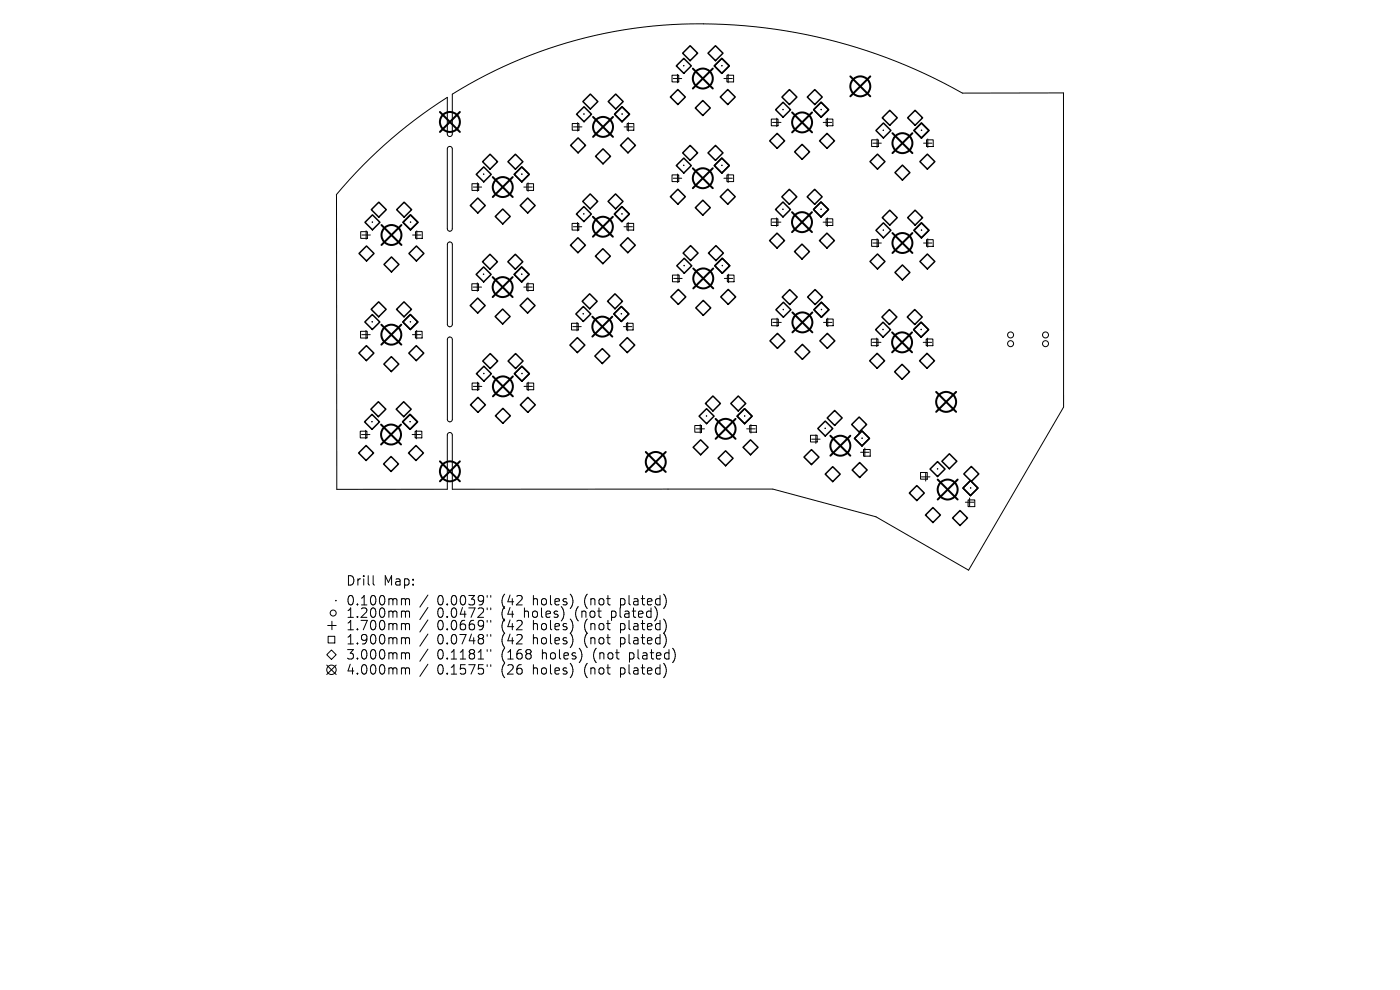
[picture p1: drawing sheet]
<svg xmlns="http://www.w3.org/2000/svg" width="297mm" height="210mm" viewBox="0 0 297 210" stroke-linecap="round" stroke-linejoin="round" font-family="sans-serif">
<defs><g id="words">
<g font-size="2.8">
<text x="73.3" y="124.5">Drill</text>
<text x="81.3" y="124.5">Map:</text>
<text x="73.3" y="128.7">0.100mm</text>
<text x="73.3" y="131.3">1.200mm</text>
<text x="92.8" y="128.7">0.0039&quot;</text>
<text x="92.8" y="131.3">0.0472&quot;</text>
<text x="106.5" y="128.7">(42</text>
<text x="106.5" y="131.3">(4</text>
<text x="111.4" y="131.3">holes)</text>
<text x="113.4" y="128.7">holes)</text>
<text x="122.5" y="131.3">(not</text>
<text x="124.4" y="128.7">(not</text>
<text x="130.3" y="131.3">plated)</text>
<text x="132.2" y="128.7">plated)</text>
<text x="73.3" y="134">1.700mm</text>
<text x="73.3" y="137">1.900mm</text>
<text x="92.8" y="134">0.0669&quot;</text>
<text x="92.8" y="137">0.0748&quot;</text>
<text x="106.5" y="134">(42</text>
<text x="106.5" y="137">(42</text>
<text x="113.4" y="134">holes)</text>
<text x="113.4" y="137">holes)</text>
<text x="124.4" y="134">(not</text>
<text x="124.4" y="137">(not</text>
<text x="132.2" y="134">plated)</text>
<text x="132.2" y="137">plated)</text>
<text x="73.3" y="140.2">3.000mm</text>
<text x="73.3" y="143.4">4.000mm</text>
<text x="92.8" y="140.2">0.1181&quot;</text>
<text x="92.8" y="143.4">0.1575&quot;</text>
<text x="106.5" y="140.2">(168</text>
<text x="106.5" y="143.4">(26</text>
<text x="113.4" y="143.4">holes)</text>
<text x="115.3" y="140.2">holes)</text>
<text x="124.4" y="143.4">(not</text>
<text x="126.3" y="140.2">(not</text>
<text x="132.2" y="143.4">plated)</text>
<text x="134.1" y="140.2">plated)</text>
</g>
</g></defs>
<g fill="none" stroke="#000" stroke-width=".21">
<path d="M142.6 16h1.4v1.4h-1.4zM142.8 16.7h1.8M143.7 15.8v1.8M145 13.9l.1 .1M145.1 13.9l-.1 .1M153.1 13.9l.1 .1M153.2 13.9l-.1 .1M153.6 16.7h1.8M154.2 16h1.4v1.4h-1.4zM154.5 15.8v1.8M77 35.1a101.4 101.4 0 0 1 17.9-14.4v7.7a.53 .53 0 0 0 .5 .6 .53 .53 0 0 0 .6-.6v-8.4a100.4 100.4 0 0 1 68.6-13.8 113.1 113.1 0 0 1 39.6 13.6l21.4-.1v66.7l-20.1 34.6-19.7-11.4-21.8-5.8h-68v-11.5a.53 .53 0 0 0-.6-.6 .53 .53 0 0 0-.5 .6v11.5h-23.4l-.1-62.5zM95.1 31.2a.53 .53 0 0 1 .5-.1 .53 .53 0 0 1 .4 .5v16.9a.53 .53 0 0 1-.6 .6 .53 .53 0 0 1-.5-.6v-16.9z"/>
<path d="M100.1 39h1.4v1.4h-1.4zM100.4 39.7h1.8M101.3 38.8v1.8M102.6 36.9l.1 .1M102.7 36.9l-.1 .1M110.6 36.9l.2 .1M110.8 36.9l-.2 .1M111.1 39.7h1.8M111.8 39h1.4v1.4h-1.4zM112 38.8v1.8M121.4 26.2h1.4v1.4h-1.4zM121.7 26.9h1.8"/>
<path d="M122.6 26v1.8M123.8 24.1l.1 .1M123.9 24.1l-.1 .1M131.9 24.1l.1 .1M132 24.1l-.1 .1M132.4 26.9h1.8M133 26.2h1.5v1.4h-1.5zM133.3 26v1.8M142.6 37.1h1.4v1.4h-1.4zM142.8 37.8h1.8M143.7 36.9v1.8M145 35l.1 .1"/>
<path d="M145.1 35l-.1 .1M153.1 35l.1 .1M153.2 35l-.1 .1M153.6 37.8h1.8M154.2 37.1h1.4v1.4h-1.4zM154.5 36.9v1.8M163.6 25.3h1.5v1.4h-1.5zM163.9 26h1.8M164.8 25.1v1.8M166.1 23.2l.1 .1M166.2 23.2l-.1 .1M174.2 23.2l.1 .1"/>
<path d="M174.3 23.2l-.1 .1M174.6 26h1.8M175.3 25.3h1.4v1.4h-1.4zM175.5 25.1v1.8M184.9 29.7h1.4v1.4h-1.4zM185.2 30.4h1.8M186.1 29.5v1.8M187.3 27.6l.2 .1M187.5 27.6l-.2 .1M195.4 27.6l.1 .1M195.5 27.6l-.1 .1M195.9 30.4h1.8"/>
<path d="M196.6 29.7h1.4v1.4h-1.4zM196.8 29.5v1.8M76.5 49.1h1.4v1.5h-1.4zM76.8 49.9h1.8M77.7 49v1.8M78.9 47.1l.2 .1M79.1 47.1l-.2 .1M87 47.1l.2 .1M87.2 47.1l-.2 .1M87.5 49.9h1.8M88.2 49.1h1.4v1.5h-1.4zM88.4 49v1.8"/>
<path d="M95.1 51.5a.53 .53 0 0 1 .6-.1 .53 .53 0 0 1 .3 .5v16.9a.53 .53 0 0 1-.6 .5 .53 .53 0 0 1-.5-.5v-16.9zM102.5 58.1l.1 .1M102.6 58.1l-.1 .1M110.6 58.1l.1 .1M110.7 58.1l-.1 .1M121.4 47.4h1.4v1.4h-1.4zM121.6 48.1h1.8M122.5 47.2v1.8M123.8 45.3l.1 .1M123.9 45.3l-.1 .1M131.9 45.3l.1 .1M132 45.3l-.1 .1"/>
<path d="M132.4 48.1h1.8M133 47.4h1.4v1.4h-1.4zM133.3 47.2v1.8M142.7 58.4h1.4v1.4h-1.4zM142.9 59.1h1.8M143.8 58.2v1.8M145.1 56.3l.1 .1M145.2 56.3l-.1 .1M153.2 56.3l.1 .1M153.3 56.3l-.1 .1M153.7 59.1h1.8M154.3 58.4h1.4v1.4h-1.4z"/>
<path d="M154.6 58.2v1.8M163.6 46.4h1.4v1.4h-1.4zM163.9 47.1h1.8M164.8 46.2v1.8M166 44.3l.1 .1M166.1 44.3l-.1 .1M174.1 44.3l.1 .1M174.2 44.3l-.1 .1M174.6 47.1h1.8M175.2 46.4h1.5v1.4h-1.5zM175.5 46.2v1.8M184.9 50.8h1.4v1.5h-1.4z"/>
<path d="M185.2 51.5h1.8M186.1 50.6v1.8M187.3 48.8l.2 .1M187.5 48.8l-.2 .1M195.4 48.8l.1 .1M195.5 48.8l-.1 .1M195.9 51.5h1.8M196.6 50.8h1.4v1.5h-1.4zM196.8 50.6v1.8M76.5 70.3h1.4v1.4h-1.4zM76.7 71h1.8M77.6 70.1v1.8"/>
<path d="M78.9 68.2l.1 .1M79 68.2l-.1 .1M87 68.2l.1 .1M87.1 68.2l-.1 .1M87.5 71h1.8M88.1 70.3h1.5v1.4h-1.5zM88.4 70.1v1.8M95.1 71.6a.53 .53 0 0 1 .6-.1 .53 .53 0 0 1 .3 .5v17a.53 .53 0 0 1-.6 .5 .53 .53 0 0 1-.5-.5v-17zM100.1 60.2h1.4v1.4h-1.4zM100.4 60.9h1.8M101.3 60v1.8M102.6 79.2l.1 .1"/>
<path d="M102.7 79.2l-.1 .1M110.7 79.2l.1 .1M110.8 79.2l-.1 .1M111.1 60.9h1.8M111.7 60.2h1.5v1.4h-1.5zM112 60v1.8M121.2 68.6h1.5v1.4h-1.5zM121.5 69.3h1.8M122.4 68.4v1.8M123.7 66.5l.1 .1M123.8 66.5l-.1 .1M131.8 66.5l.1 .1"/>
<path d="M131.9 66.5l-.1 .1M132.3 69.3h1.8M132.9 68.6h1.4v1.4h-1.4zM133.2 68.4v1.8M163.7 67.7h1.4v1.4h-1.4zM163.9 68.4h1.8M164.8 67.5v1.8M166.1 65.6l.1 .1M166.2 65.6l-.1 .1M174.2 65.6l.1 .1M174.3 65.6l-.1 .1M174.7 68.4h1.8"/>
<path d="M175.3 67.7h1.5v1.4h-1.5zM175.6 67.5v1.8M184.8 71.9h1.5v1.4h-1.5zM185.1 72.6h1.8M186 71.7v1.8M187.3 69.8l.1 .1M187.4 69.8l-.1 .1M195.4 69.8l.1 .1M195.5 69.8l-.1 .1M195.8 72.6h1.8M196.5 71.9h1.4v1.4h-1.4zM196.7 71.7v1.8"/>
<path d="M76.4 91.5h1.4v1.4h-1.4zM76.7 92.2h1.8M77.6 91.3v1.8M78.9 89.4l.1 .1M79 89.4l-.1 .1M87 89.4l.1 .1M87.1 89.4l-.1 .1M87.4 92.2h1.8M88.1 91.5h1.4v1.4h-1.4zM88.3 91.3v1.8M100.2 81.3h1.4v1.4h-1.4zM100.4 82h1.8"/>
<path d="M101.3 81.1v1.8M111.2 82h1.8M111.8 81.3h1.4v1.4h-1.4zM112.1 81.1v1.8M147.4 90.3h1.4v1.4h-1.4zM147.7 91h1.8M148.6 90.1v1.8M149.8 88.2l.1 .1M149.9 88.2l-.1 .1M157.9 88.2l.1 .1M158 88.2l-.1 .1M158.4 91h1.8"/>
<path d="M159 90.3h1.5v1.4h-1.5zM159.3 90.1v1.8M171.9 92.3h1.5v1.5h-1.5zM172.2 93.2h1.8M173.1 92.3v1.8M175 90.8l.1 .1M175.1 90.8l-.1 .1M182.6 95.9h1.8M182.8 92.9l.1 .1M182.9 92.9l-.1 .1M183.2 95.3h1.4v1.5h-1.4zM183.5 95v1.8"/>
<path d="M198.8 99.4l.2 .1M199 99.4l-.2 .1M195.3 100.2h1.4v1.4h-1.4zM195.5 101.2h1.8M196.4 100.3v1.8M204.8 106.5h1.8M205.4 106h1.4v1.5h-1.4zM205.7 105.6v1.8M205.9 103.5l.1 .1M206 103.5l-.1 .1M69.3 138.9l1-1 1 1-1 1zM69.5 132.7h1.8"/>
<path d="M69.6 135h1.4v1.4h-1.4zM70.4 131.8v1.8M71.2 127.4l.1 .1M71.3 127.4l-.1 .1M79.2 122.1v1.7l.2 .3M85.4 127l.5 .1 .1 .2M85.4 129.6h.3l.3 .3M85.4 132.3h.3l.3 .3M85.4 135.3h.3l.3 .3M85.4 138.5l.5 .1 .1 .2M86 127.3l.3-.3 .5 .1 .1 1.2M86 127.3v1"/>
<path d="M86 129.9v1.1M86 132.6v1M86 135.6v1M86 138.8v1M86 129.9l.3-.3 .5 .1 .1 1.3M86 132.6l.3-.3 .5 .1 .1 1.2M86 135.6l.3-.3 .5 .1 .1 1.2M86 138.8l.3-.3 .5 .1 .1 1.2M90.8 126.2l-1.7 2.6M90.8 128.9l-1.7 2.5M90.8 131.5l-1.7 2.6M90.8 134.5l-1.7 2.6"/>
<path d="M90.8 137.7l-1.7 2.6M103.4 126.3v.4M103.4 129v.3M103.4 131.6v.4M103.4 134.6v.4M103.4 137.8v.4M104.1 126.3v.4M104.1 129v.3M104.1 131.6v.4M104.1 134.6v.4M104.1 137.8v.4M69.3 141.1l2 2"/>
<path d="M71.3 141.1l-2 2M85.4 141.7h.3l.3 .3M86 142v1M86 142l.3-.3 .5 .1 .1 1.2M90.8 140.9l-1.7 2.6M103.4 141v.4M104.1 141v.4"/>
<circle cx="214.4" cy="71.1" r=".64"/>
<circle cx="214.4" cy="72.9" r=".64"/>
<circle cx="221.8" cy="71.1" r=".63"/>
<circle cx="221.8" cy="72.9" r=".64"/>
<circle cx="70.7" cy="130" r=".64"/>
<circle cx="70.3" cy="142.1" r="1"/>
</g>
<g fill="none" stroke="#000" stroke-width=".32">
<path d="M125.2 20l1.6 1.5-1.6 1.6-1.5-1.6zM143.5 14l1.6-1.6 1.6 1.6-1.6 1.6zM146.4 9.7l1.6 1.6-1.6 1.6-1.6-1.6zM150.2 11.3l1.6-1.6 1.6 1.6-1.6 1.6zM153.1 12.4l1.6 1.6-1.6 1.6-1.6-1.6zM154.4 19l1.6 1.6-1.6 1.6-1.6-1.6zM167.5 19l1.6 1.6-1.6 1.6-1.6-1.6zM172.8 19l1.6 1.6-1.6 1.6-1.5-1.6zM102.4 34.3l1.6-1.6 1.6 1.6-1.6 1.6zM102.6 35.4l1.6 1.6-1.6 1.6-1.6-1.6zM107.8 34.3l1.5-1.6 1.6 1.6-1.6 1.6zM109.1 37l1.6-1.6 1.6 1.6-1.6 1.6z"/>
<path d="M122.3 24.2l1.6-1.6 1.6 1.6-1.6 1.6zM122.6 29.2l1.6 1.6-1.6 1.6-1.6-1.6zM126.3 33.2l1.6-1.6 1.6 1.6-1.6 1.6zM129 21.5l1.6-1.5 1.6 1.5-1.6 1.6zM130.4 24.2l1.6-1.6 1.5 1.6-1.5 1.6zM133.2 29.2l1.6 1.6-1.6 1.6-1.6-1.6zM142.2 20.6l1.6-1.6 1.6 1.6-1.6 1.6zM145.1 33.5l1.6 1.6-1.6 1.6-1.6-1.6zM146.4 30.8l1.6 1.6-1.6 1.6-1.6-1.6zM149.1 21.3l1.6 1.6-1.6 1.6-1.6-1.6zM150.2 32.4l1.6-1.6 1.6 1.6-1.6 1.6zM153.1 33.5l1.6 1.6-1.6 1.6-1.6-1.6z"/>
<path d="M164.9 28.3l1.6 1.6-1.6 1.6-1.6-1.6zM166.1 21.7l1.6 1.6-1.6 1.6-1.6-1.6zM168.6 32.2l1.6-1.6 1.5 1.6-1.5 1.6zM174.2 21.7l1.6 1.6-1.6 1.6-1.6-1.6zM175.5 28.3l1.5 1.6-1.5 1.6-1.6-1.6zM184.6 34.3l1.6-1.6 1.5 1.6-1.5 1.6zM187.2 25l1.6-1.6 1.5 1.6-1.5 1.6zM187.4 26.1l1.6 1.6-1.6 1.6-1.6-1.6zM189.9 36.6l1.5-1.6 1.6 1.6-1.6 1.6zM192.5 25l1.6-1.6 1.6 1.6-1.6 1.6zM193.9 27.7l1.6-1.6 1.6 1.6-1.6 1.6zM195.2 34.3l1.5-1.6 1.6 1.6-1.6 1.6z"/>
<path d="M76.2 53.8l1.6-1.6 1.5 1.6-1.5 1.6zM79 45.6l1.6 1.6-1.6 1.6-1.6-1.6zM80.4 42.9l1.5 1.6-1.5 1.6-1.6-1.6zM81.5 56.1l1.5-1.6 1.6 1.6-1.6 1.6zM84.1 44.5l1.6-1.6 1.6 1.6-1.6 1.6zM85.5 47.2l1.6-1.6 1.6 1.6-1.6 1.6zM88.3 52.2l1.6 1.6-1.6 1.6-1.5-1.6zM99.8 43.6l1.6-1.6 1.5 1.6-1.5 1.6zM101 58.2l1.6-1.6 1.6 1.6-1.6 1.6zM103.9 53.9l1.6 1.6-1.6 1.6-1.5-1.6zM105.1 45.9l1.6-1.6 1.5 1.6-1.5 1.6zM107.7 55.5l1.6-1.6 1.6 1.6-1.6 1.6z"/>
<path d="M109.1 58.2l1.6-1.6 1.6 1.6-1.6 1.6zM111.9 42l1.6 1.6-1.6 1.6-1.5-1.6zM122.3 45.4l1.6-1.6 1.6 1.6-1.6 1.6zM122.6 50.4l1.6 1.6-1.6 1.6-1.6-1.6zM125.2 41.1l1.6 1.6-1.6 1.6-1.6-1.6zM126.3 54.3l1.6-1.5 1.6 1.5-1.6 1.6zM129 42.7l1.6-1.6 1.6 1.6-1.6 1.6zM131.9 43.8l1.6 1.6-1.6 1.6-1.6-1.6zM133.2 50.4l1.6 1.6-1.6 1.6-1.6-1.6zM142.2 41.7l1.6-1.6 1.6 1.6-1.6 1.6zM143.6 56.4l1.6-1.6 1.5 1.6-1.5 1.6zM146.5 52.1l1.6 1.6-1.6 1.6-1.6-1.6z"/>
<path d="M147.5 44.1l1.6-1.6 1.6 1.6-1.6 1.5zM150.3 53.7l1.6-1.6 1.6 1.6-1.6 1.6zM152.8 41.7l1.6-1.6 1.6 1.6-1.6 1.6zM153.2 54.8l1.6 1.6-1.6 1.6-1.6-1.6zM163.3 51l1.5-1.5 1.6 1.5-1.6 1.6zM164.5 44.4l1.6-1.6 1.6 1.6-1.6 1.6zM165.9 41.7l1.6-1.5 1.5 1.5-1.5 1.6zM170.1 51.8l1.6 1.6-1.6 1.6-1.5-1.6zM171.2 41.7l1.6-1.5 1.6 1.5-1.6 1.6zM172.6 44.4l1.6-1.6 1.6 1.6-1.6 1.6zM173.8 51l1.6-1.5 1.6 1.5-1.6 1.6zM184.6 55.5l1.6-1.6 1.5 1.6-1.5 1.6z"/>
<path d="M187.2 46.2l1.6-1.6 1.5 1.6-1.5 1.6zM187.4 47.3l1.6 1.6-1.6 1.5-1.6-1.5zM191.4 56.2l1.6 1.6-1.6 1.6-1.5-1.6zM192.5 46.2l1.6-1.6 1.6 1.6-1.6 1.6zM193.9 48.9l1.6-1.6 1.6 1.6-1.6 1.5zM195.2 55.5l1.5-1.6 1.6 1.6-1.6 1.6zM77.4 68.3l1.6-1.6 1.6 1.6-1.6 1.6zM77.7 73.3l1.6 1.6-1.6 1.6-1.6-1.6zM80.3 64l1.6 1.6-1.6 1.6-1.6-1.6zM83 75.7l1.6 1.5-1.6 1.6-1.6-1.6zM85.5 68.3l1.6-1.6 1.5 1.6-1.5 1.6zM85.7 64l1.6 1.6-1.6 1.6-1.6-1.6z"/>
<path d="M88.3 73.3l1.6 1.6-1.6 1.6-1.6-1.6zM101.1 79.3l1.6-1.6 1.5 1.6-1.5 1.6zM101.3 63.2l1.6 1.6-1.6 1.6-1.5-1.6zM102.4 76.6l1.6-1.6 1.6 1.6-1.6 1.6zM105 67.1l1.6-1.5 1.6 1.5-1.6 1.6zM109.1 79.3l1.6-1.6 1.6 1.6-1.6 1.6zM109.4 75l1.6 1.6-1.6 1.6-1.6-1.6zM111.9 63.2l1.6 1.6-1.6 1.6-1.6-1.6zM120.9 73.2l1.6-1.6 1.6 1.6-1.6 1.6zM122.2 66.6l1.5-1.6 1.6 1.6-1.6 1.6zM123.5 63.9l1.6-1.6 1.6 1.6-1.6 1.6zM127.8 73.9l1.6 1.6-1.6 1.6-1.6-1.6z"/>
<path d="M128.9 63.9l1.6-1.6 1.6 1.6-1.6 1.6zM130.2 66.6l1.6-1.6 1.6 1.6-1.6 1.6zM131.5 73.2l1.6-1.6 1.6 1.6-1.6 1.6zM143.9 61.4l1.6 1.6-1.6 1.6-1.6-1.6zM147.6 65.3l1.6-1.6 1.6 1.6-1.6 1.6zM154.5 61.4l1.6 1.6-1.6 1.6-1.6-1.6zM164.6 65.7l1.6-1.6 1.6 1.6-1.6 1.6zM164.9 70.7l1.6 1.6-1.6 1.6-1.6-1.6zM167.5 61.4l1.6 1.6-1.6 1.6-1.6-1.6zM168.6 74.6l1.6-1.6 1.6 1.6-1.6 1.6zM172.9 61.4l1.6 1.6-1.6 1.6-1.6-1.6zM174.3 64.1l1.5 1.6-1.5 1.6-1.6-1.6z"/>
<path d="M175.5 70.7l1.6 1.6-1.6 1.6-1.6-1.6zM184.5 76.5l1.6-1.5 1.6 1.5-1.6 1.6zM185.8 69.9l1.5-1.6 1.6 1.6-1.6 1.6zM187.1 67.2l1.6-1.5 1.6 1.5-1.6 1.6zM191.4 77.3l1.6 1.6-1.6 1.6-1.6-1.6zM192.5 67.2l1.6-1.5 1.5 1.5-1.5 1.6zM193.8 69.9l1.6-1.6 1.6 1.6-1.6 1.6zM195.1 76.5l1.6-1.5 1.6 1.5-1.6 1.6zM77.3 89.5l1.6-1.6 1.6 1.6-1.6 1.6zM77.7 94.5l1.6 1.6-1.6 1.6-1.6-1.6zM78.7 86.8l1.6-1.6 1.6 1.6-1.6 1.6zM81.4 98.4l1.6-1.6 1.5 1.6-1.5 1.6z"/>
<path d="M84.1 86.8l1.5-1.6 1.6 1.6-1.6 1.6zM87 87.9l1.6 1.6-1.6 1.6-1.6-1.6zM88.2 94.5l1.6 1.6-1.6 1.6-1.5-1.6zM99.8 85.9l1.6-1.6 1.6 1.6-1.6 1.6zM105.1 88.2l1.6-1.6 1.6 1.6-1.6 1.6zM110.4 85.9l1.6-1.6 1.6 1.6-1.6 1.6zM147 94.9l1.6-1.6 1.6 1.6-1.6 1.6zM148.3 88.3l1.6-1.6 1.6 1.6-1.6 1.6zM149.7 85.6l1.5-1.6 1.6 1.6-1.6 1.6zM152.3 97.2l1.6-1.6 1.6 1.6-1.6 1.6zM156.4 88.3l1.6-1.6 1.6 1.6-1.6 1.6zM156.6 84l1.6 1.6-1.6 1.6-1.6-1.6z"/>
<path d="M159.2 93.3l1.6 1.6-1.6 1.6-1.6-1.6zM170.6 97l1.5-1.6 1.6 1.6-1.6 1.6zM175.1 89.3l1.6 1.6-1.6 1.6-1.6-1.6zM175.5 88.7l1.6-1.6 1.6 1.6-1.6 1.5zM176.7 99l1.5 1.6-1.5 1.6-1.6-1.6zM180.7 90.1l1.6-1.6 1.6 1.6-1.6 1.5zM180.8 99.7l1.6-1.6 1.6 1.6-1.6 1.6zM181.3 93l1.6-1.6 1.6 1.6-1.6 1.6zM197.3 99.5l1.6-1.6 1.6 1.6-1.6 1.6zM201.4 96.3l1.6 1.5-1.6 1.6-1.6-1.6zM192.9 104.6l1.6-1.6 1.6 1.6-1.6 1.6zM197.9 107.7l1.6 1.6-1.6 1.5-1.6-1.5z"/>
<path d="M202.1 109.9l1.6-1.6 1.6 1.6-1.6 1.6zM204.3 103.5l1.6-1.6 1.6 1.6-1.6 1.6zM204.5 100.5l1.6-1.6 1.5 1.6-1.5 1.6z"/>
</g>
<g fill="none" stroke="#000" stroke-width=".42">
<path d="M147 14.5l4.2 4.3M151.2 14.5l-4.2 4.3M180.4 16.2l4.2 4.2M184.6 16.2l-4.2 4.2M93.3 23.8l4.3 4.2M97.6 23.8l-4.3 4.2M104.5 37.6l4.3 4.2M108.8 37.6l-4.3 4.2M125.8 24.8l4.2 4.2M130 24.8l-4.2 4.2M147 35.7l4.2 4.2M151.2 35.7l-4.2 4.2"/>
<path d="M168 23.8l4.3 4.3M172.3 23.8l-4.3 4.3M189.3 28.3l4.3 4.2M193.6 28.3l-4.3 4.2M80.9 47.7l4.3 4.3M85.2 47.7l-4.3 4.3M104.5 58.8l4.2 4.2M108.7 58.8l-4.2 4.2M125.8 46l4.2 4.2M130 46l-4.2 4.2M147.1 56.9l4.2 4.3M151.3 56.9l-4.2 4.3"/>
<path d="M168 45l4.3 4.2M172.3 45l-4.3 4.2M189.3 49.4l4.3 4.3M193.6 49.4l-4.3 4.3M80.9 68.9l4.2 4.2M85.1 68.9l-4.2 4.2M104.6 79.8l4.2 4.3M108.8 79.8l-4.2 4.3M125.7 67.2l4.2 4.2M129.9 67.2l-4.2 4.2M168.1 66.3l4.2 4.2M172.3 66.3l-4.2 4.2"/>
<path d="M189.3 70.5l4.2 4.2M193.5 70.5l-4.2 4.2M80.8 90.1l4.3 4.2M85.1 90.1l-4.3 4.2M93.3 97.9l4.3 4.2M97.6 97.9l-4.3 4.2M137 95.9l4.2 4.2M141.2 95.9l-4.2 4.2M151.8 88.9l4.2 4.2M156 88.9l-4.2 4.2M176.2 92.4l4.2 4.3M180.4 92.4l-4.2 4.3"/>
<path d="M198.6 83.1l4.2 4.3M202.8 83.1l-4.2 4.3M198.9 101.7l4.3 4.3M203.2 101.7l-4.3 4.3"/>
<circle cx="149.1" cy="16.7" r="2.12"/>
<circle cx="182.5" cy="18.3" r="2.12"/>
<circle cx="95.4" cy="25.9" r="2.12"/>
<circle cx="106.7" cy="39.7" r="2.12"/>
<circle cx="127.9" cy="26.9" r="2.12"/>
<circle cx="149.1" cy="37.8" r="2.12"/>
<circle cx="170.2" cy="26" r="2.12"/>
<circle cx="191.4" cy="30.4" r="2.12"/>
<circle cx="83" cy="49.9" r="2.12"/>
<circle cx="127.9" cy="48.1" r="2.12"/>
<circle cx="149.2" cy="59.1" r="2.12"/>
<circle cx="170.1" cy="47.1" r="2.12"/>
<circle cx="191.4" cy="51.5" r="2.12"/>
<circle cx="83" cy="71" r="2.12"/>
<circle cx="106.6" cy="60.9" r="2.12"/>
<circle cx="127.8" cy="69.3" r="2.12"/>
<circle cx="170.2" cy="68.4" r="2.12"/>
<circle cx="191.4" cy="72.6" r="2.12"/>
<circle cx="83" cy="92.2" r="2.12"/>
<circle cx="95.4" cy="100" r="2.12"/>
<circle cx="106.7" cy="82" r="2.12"/>
<circle cx="139.1" cy="98" r="2.12"/>
<circle cx="153.9" cy="91" r="2.12"/>
<circle cx="178.3" cy="94.6" r="2.12"/>
<circle cx="200.7" cy="85.3" r="2.12"/>
<circle cx="201" cy="103.8" r="2.12"/>
</g>
<use href="#words"/>
</svg>
